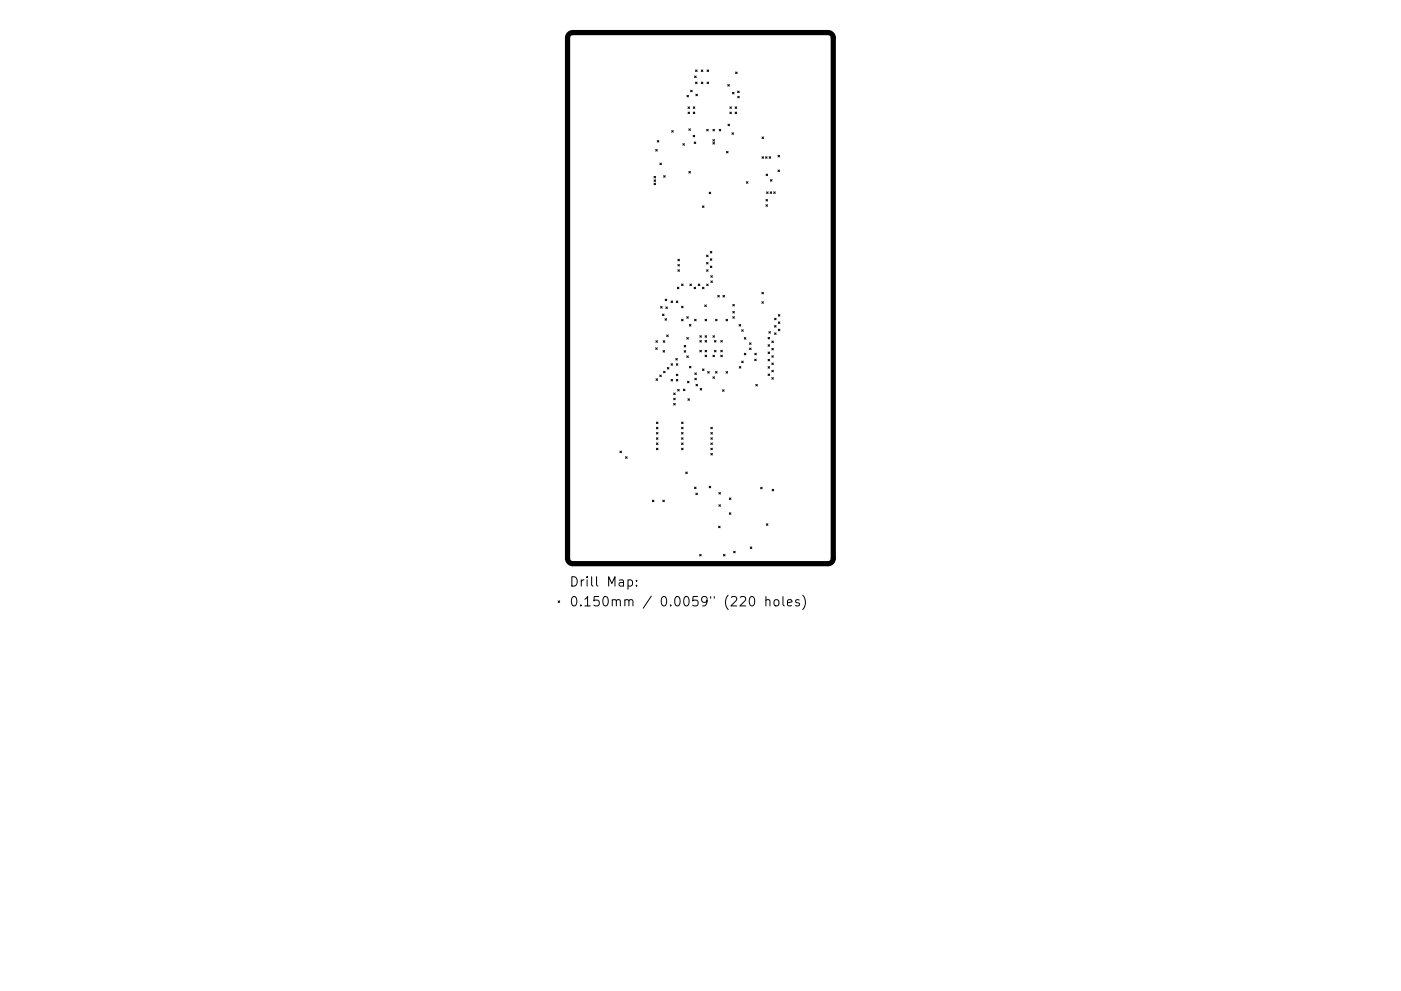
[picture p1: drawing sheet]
<svg xmlns="http://www.w3.org/2000/svg" width="297mm" height="210mm" viewBox="0 0 297 210" stroke-linecap="round" stroke-linejoin="round" font-family="sans-serif">
<defs><g id="words">
<g font-size="2.8">
<text x="120.7" y="124.5">Drill Map:</text>
<text x="120.7" y="128.7">0.150mm / 0.0059&quot; (220 holes)</text>
</g>
</g></defs>
<path d="M120.7 7.2l.7-.3h54.2a1.11 1.11 0 0 1 1.1 1.1v110.5a1.11 1.11 0 0 1-1.1 1.1h-54.2a1.11 1.11 0 0 1-1.1-1.1v-110.5z" fill="none" stroke="#000" stroke-width="1.1"/>
<g fill="none" stroke="#000" stroke-width=".21">
<path d="M146.4 19.1l.4 .4M146.8 19.1l-.4 .4M147.3 16.1l.3 .4M147.5 14.8l.3 .4M147.5 17.4l.3 .3M147.5 20l.4 .3M147.6 16.1l-.3 .4M147.8 14.8l-.3 .4M147.8 17.4l-.3 .3M147.9 20l-.4 .3M148.7 14.8l.3 .4M148.7 17.4l.3 .3"/>
<path d="M149 14.8l-.3 .4M149 17.4l-.3 .3M149.9 14.8l.3 .4M149.9 17.4l.3 .3M150.2 14.8l-.3 .4M150.2 17.4l-.3 .3M154.3 17.9l.3 .4M154.6 17.9l-.3 .4M155.3 19.6l.3 .3M155.6 19.6l-.3 .3M156 15.3l.3 .3M156.3 15.3l-.3 .3"/>
<path d="M156.4 19.3l.3 .4M156.7 19.3l-.3 .4M138.7 37.4l.3 .4M138.7 38.2l.3 .3M138.7 38.9l.3 .3M139 37.4l-.3 .4M139 38.2l-.3 .3M139 38.9l-.3 .3M139 31.7l.4 .4M139.4 31.7l-.4 .4M139.4 29.8l.3 .3M139.7 29.8l-.3 .3"/>
<path d="M139.9 34.6l.3 .3M140.2 34.6l-.3 .3M140.7 37.3l.3 .3M141 37.3l-.3 .3M142.4 27.7l.3 .3M142.7 27.7l-.3 .3M144.8 30.5l.3 .3M145.1 30.5l-.3 .3M145.7 20.2l.3 .4M145.9 22.7l.3 .3M145.9 23.8l.3 .3M146 20.2l-.3 .4"/>
<path d="M146.1 27.3l.3 .4M146.1 36.4l.3 .3M146.2 22.7l-.3 .3M146.2 23.8l-.3 .3M146.4 27.3l-.3 .4M146.4 36.4l-.3 .3M147 28.7l.3 .3M147 23.8l.3 .3M147 22.7l.3 .3M147.2 30.1l.3 .4M147.3 28.7l-.3 .3M147.3 22.7l-.3 .3"/>
<path d="M147.3 23.8l-.3 .3M147.5 30.1l-.3 .4M149.8 27.4l.4 .4M150.2 27.4l-.4 .4M151.2 27.4l.3 .4M151.2 29.6l.3 .3M151.2 30.2l.3 .4M151.5 27.4l-.3 .4M151.5 29.6l-.3 .3M151.5 30.2l-.3 .4M152.5 27.4l.3 .4M152.8 27.4l-.3 .4"/>
<path d="M154 32.1l.4 .4M154.3 26.4l.4 .3M154.4 32.1l-.4 .4M154.7 26.4l-.4 .3M154.7 22.7l.4 .3M154.7 23.8l.4 .3M155.1 22.7l-.4 .3M155.1 23.8l-.4 .3M155.2 28.2l.3 .3M155.5 28.2l-.3 .3M155.9 23.8l.3 .3M155.9 22.7l.3 .3"/>
<path d="M156.2 22.7l-.3 .3M156.2 23.8l-.3 .3M156.4 20.4l.3 .4M156.7 20.4l-.3 .4M158.2 38.6l.4 .3M158.6 38.6l-.4 .3M161.6 29.1l.3 .3M161.6 33.3l.3 .3M161.9 29.1l-.3 .3M161.9 33.3l-.3 .3M162.3 33.3l.3 .3M162.4 36.9l.4 .4"/>
<path d="M162.6 33.3l-.3 .3M162.8 36.9l-.4 .4M163.1 33.3l.3 .3M163.4 38.1l.3 .3M163.4 33.3l-.3 .3M163.7 38.1l-.3 .3M164.9 33l.4 .3M164.9 36.1l.4 .3M165.3 33l-.4 .3M165.3 36.1l-.4 .3M143.7 55l.4 .3M143.7 56.1l.4 .4"/>
<path d="M143.7 57.2l.4 .4M144.1 55l-.4 .3M144.1 56.1l-.4 .4M144.1 57.2l-.4 .4M148.9 43.7l.4 .3M149.3 43.7l-.4 .3M149.8 54.1l.3 .4M149.8 55.7l.3 .3M149.8 57.2l.3 .4M150.1 57.2l-.3 .4M150.1 54.1l-.3 .4M150.1 55.7l-.3 .3"/>
<path d="M150.4 40.8l.3 .3M150.6 54.9l.3 .3M150.6 56.5l.3 .3M150.6 53.3l.3 .4M150.7 40.8l-.3 .3M150.7 58.5l.3 .3M150.7 59.6l.3 .3M150.9 56.5l-.3 .3M150.9 53.3l-.3 .4M150.9 54.9l-.3 .3M151 58.5l-.3 .3M151 59.6l-.3 .3"/>
<path d="M162.4 42.3l.3 .4M162.4 43.4l.3 .4M162.5 40.7l.4 .3M162.7 42.3l-.3 .4M162.7 43.4l-.3 .4M162.9 40.7l-.4 .3M163.3 40.7l.3 .3M163.6 40.7l-.3 .3M164 40.7l.4 .3M164.4 40.7l-.4 .3M139 73.8l.4 .3M139.1 72.3l.3 .3"/>
<path d="M139.4 73.8l-.4 .3M139.4 72.3l-.3 .3M139.9 79.6l.3 .3M140.1 65l.3 .4M140.2 79.6l-.3 .3M140.4 65l-.3 .4M140.5 66.6l.3 .4M140.6 74.4l.3 .3M140.6 72.3l.3 .3M140.7 78.8l.3 .3M140.8 66.6l-.3 .4M140.9 74.4l-.3 .3"/>
<path d="M140.9 72.3l-.3 .3M141 67.6l.3 .3M141 78.8l-.3 .3M141 63.5l.4 .3M141.2 65.1l.3 .4M141.3 67.6l-.3 .3M141.3 71.1l.4 .3M141.4 63.5l-.4 .3M141.5 78l.3 .3M141.5 65.1l-.3 .4M141.7 71.1l-.4 .3M141.8 78l-.3 .3"/>
<path d="M142.3 63.9l.3 .3M142.3 77.2l.3 .3M142.6 77.2l-.3 .3M142.6 63.9l-.3 .3M143.3 76.1l.3 .3M143.4 77.2l.3 .3M143.4 63.9l.3 .3M143.4 79.4l.3 .3M143.6 76.1l-.3 .3M143.6 60.9l.3 .4M143.7 79.4l-.3 .3M143.7 63.9l-.3 .3"/>
<path d="M143.7 77.2l-.3 .3M143.9 60.9l-.3 .4M144.5 65l.3 .3M144.5 60.3l.3 .3M144.5 67.7l.3 .4M144.8 60.3l-.3 .3M144.8 65l-.3 .3M144.8 67.7l-.3 .4M145.1 73.3l.3 .3M145.1 74.4l.3 .3M145.4 74.4l-.3 .3M145.4 73.3l-.3 .3"/>
<path d="M145.6 67.2l.3 .3M145.6 71.6l.3 .4M145.6 75.5l.3 .3M145.9 67.2l-.3 .3M145.9 71.6l-.3 .4M145.9 75.5l-.3 .3M146.2 68.9l.3 .3M146.2 77.7l.3 .4M146.3 60.3l.3 .3M146.5 77.7l-.3 .4M146.5 68.9l-.3 .3M146.6 60.3l-.3 .3"/>
<path d="M147.2 60.9l.3 .4M147.3 67.7l.3 .4M147.3 79.1l.3 .4M147.5 60.9l-.3 .4M147.6 67.7l-.3 .4M147.6 79.1l-.3 .4M148 60.3l.4 .3M148.4 60.3l-.4 .3M148.4 71.2l.3 .4M148.4 72.2l.3 .4M148.4 74.3l.3 .4M148.7 71.2l-.3 .4"/>
<path d="M148.7 72.2l-.3 .4M148.7 74.3l-.3 .4M148.9 78.3l.4 .3M148.9 60.9l.4 .4M149.3 60.9l-.4 .4M149.3 78.3l-.4 .3M149.4 64.7l.4 .3M149.5 67.7l.3 .4M149.5 71.2l.3 .4M149.5 72.2l.3 .4M149.5 74.3l.3 .4M149.5 75.4l.3 .3"/>
<path d="M149.8 64.7l-.4 .3M149.8 67.7l-.3 .4M149.8 71.2l-.3 .4M149.8 72.2l-.3 .4M149.8 74.3l-.3 .4M149.8 75.4l-.3 .3M149.8 60.3l.4 .3M150 78.8l.4 .4M150.2 60.3l-.4 .3M150.4 78.8l-.4 .4M151.2 79.9l.3 .4M151.2 71.2l.3 .4"/>
<path d="M151.2 75.4l.3 .3M151.5 74.3l.3 .4M151.5 71.2l-.3 .4M151.5 75.4l-.3 .3M151.5 79.9l-.3 .4M151.5 72.2l.3 .4M151.7 67.7l.3 .4M151.7 78.8l.3 .4M151.8 72.2l-.3 .4M151.8 74.3l-.3 .4M152 67.7l-.3 .4M152 78.8l-.3 .4"/>
<path d="M152.2 62.7l.3 .3M152.5 62.7l-.3 .3M152.8 72.2l.3 .4M152.8 74.3l.3 .4M152.8 75.4l.3 .3M153.1 74.3l-.3 .4M153.1 72.2l-.3 .4M153.1 75.4l-.3 .3M153.3 62.7l.3 .3M153.6 62.7l-.3 .3M153.9 78.8l.4 .4M153.9 67.7l.4 .4"/>
<path d="M154.3 67.7l-.4 .4M154.3 78.8l-.4 .4M155.4 64.6l.3 .3M155.4 66.1l.3 .3M155.4 67.2l.3 .3M155.7 64.6l-.3 .3M155.7 66.1l-.3 .3M155.7 67.2l-.3 .3M156.7 68.9l.3 .3M156.7 77.8l.4 .3M157 68.9l-.3 .3M157.1 77.8l-.4 .3"/>
<path d="M157.3 76.6l.3 .3M157.3 70l.3 .3M157.6 70l-.3 .3M157.6 76.6l-.3 .3M157.8 71.6l.3 .4M157.8 75l.3 .3M158.1 75l-.3 .3M158.1 71.6l-.3 .4M158.9 72.7l.3 .4M158.9 73.8l.3 .4M159.2 73.8l-.3 .4M159.2 72.7l-.3 .4"/>
<path d="M160 76.2l.3 .3M160 75l.4 .3M160.3 76.2l-.3 .3M160.4 75l-.4 .3M161.5 62l.4 .4M161.5 64l.4 .3M161.9 64l-.4 .3M161.9 62l-.4 .4M162.8 74.7l.4 .3M162.8 71.6l.4 .3M162.8 73.1l.4 .4M162.8 76.2l.4 .4"/>
<path d="M162.8 77.8l.4 .3M162.8 79.3l.4 .4M163 70.4l.4 .3M163.2 71.6l-.4 .3M163.2 73.1l-.4 .4M163.2 74.7l-.4 .3M163.2 76.2l-.4 .4M163.2 77.8l-.4 .3M163.2 79.3l-.4 .4M163.4 70.4l-.4 .3M163.6 75.5l.4 .3M163.6 72.4l.4 .3"/>
<path d="M163.6 77l.4 .3M163.6 78.6l.4 .3M163.6 73.9l.4 .3M164 72.4l-.4 .3M164 75.5l-.4 .3M164 77l-.4 .3M164 73.9l-.4 .3M164 78.6l-.4 .3M164.2 67.5l.3 .4M164.2 69.1l.3 .3M164.2 70.6l.3 .4M164.5 67.5l-.3 .4"/>
<path d="M164.5 69.1l-.3 .3M164.5 70.6l-.3 .4M165 68.3l.3 .3M165 69.8l.3 .4M165 66.7l.3 .4M165.3 66.7l-.3 .4M165.3 68.3l-.3 .3M165.3 69.8l-.3 .4M131.4 95.7l.4 .3M131.8 95.7l-.4 .3M132.6 96.9l.4 .3M133 96.9l-.4 .3"/>
<path d="M139.1 80.4l.3 .3M139.2 89.5l.3 .4M139.2 90.7l.3 .3M139.2 91.8l.3 .3M139.2 92.9l.3 .3M139.2 94l.3 .3M139.2 95.1l.3 .3M139.4 80.4l-.3 .3M139.5 89.5l-.3 .4M139.5 90.7l-.3 .3M139.5 91.8l-.3 .3M139.5 92.9l-.3 .3"/>
<path d="M139.5 94l-.3 .3M139.5 95.1l-.3 .3M142.3 80.5l.3 .3M142.6 80.5l-.3 .3M142.8 83.4l.4 .3M142.8 84.5l.4 .3M142.8 85.6l.4 .3M143.2 83.4l-.4 .3M143.2 84.5l-.4 .3M143.2 85.6l-.4 .3M143.4 80.5l.3 .3M143.7 82.6l.3 .4"/>
<path d="M143.7 80.5l-.3 .3M144 82.6l-.3 .4M144.5 89.5l.3 .4M144.5 90.7l.3 .3M144.5 91.8l.3 .3M144.5 92.9l.3 .3M144.5 94l.3 .3M144.5 95.1l.3 .3M144.8 89.5l-.3 .4M144.8 90.7l-.3 .3M144.8 91.8l-.3 .3M144.8 92.9l-.3 .3"/>
<path d="M144.8 94l-.3 .3M144.8 95.1l-.3 .3M144.9 82.6l.3 .3M145.2 82.6l-.3 .3M145.8 80.9l.3 .3M145.9 84.6l.3 .3M146.1 80.9l-.3 .3M146.2 84.6l-.3 .3M147.3 80.3l.3 .3M147.6 81.5l.3 .4M147.6 80.3l-.3 .3M147.9 81.5l-.3 .4"/>
<path d="M148.4 82.4l.4 .4M148.8 82.4l-.4 .4M150.7 90.7l.3 .3M150.7 91.8l.3 .3M150.7 92.9l.3 .3M150.7 94l.3 .3M150.7 95.1l.3 .3M150.7 96.2l.3 .3M151 90.7l-.3 .3M151 91.8l-.3 .3M151 92.9l-.3 .3M151 94l-.3 .3"/>
<path d="M151 95.1l-.3 .3M151 96.2l-.3 .3M153.2 82.7l.3 .3M153.5 82.7l-.3 .3M160.2 81.6l.4 .3M160.6 81.6l-.4 .3M163.6 80.1l.4 .4M164 80.1l-.4 .4M138.3 106.1l.3 .3M138.6 106.1l-.3 .3M140.5 106.1l.4 .3M140.9 106.1l-.4 .3"/>
<path d="M145.4 100.1l.3 .4M145.7 100.1l-.3 .4M147.2 103.3l.4 .4M147.5 104.6l.4 .4M147.6 103.3l-.4 .4M147.9 104.6l-.4 .4M148.3 117.6l.4 .4M148.7 117.6l-.4 .4M150.4 103.2l.3 .3M150.7 103.2l-.3 .3M152.3 111.6l.4 .4M152.4 104.5l.3 .3"/>
<path d="M152.4 107.1l.3 .3M152.7 111.6l-.4 .4M152.7 104.5l-.3 .3M152.7 107.1l-.3 .3M153.4 117.6l.3 .4M153.7 117.6l-.3 .4M154.6 105.6l.4 .4M154.6 108.8l.4 .3M155 105.6l-.4 .4M155 108.8l-.4 .3M155.5 117l.4 .3M155.9 117l-.4 .3"/>
<path d="M159.1 116.1l.3 .3M159.4 116.1l-.3 .3M161.3 103.4l.3 .3M161.6 103.4l-.3 .3M162.5 111.1l.3 .4M162.8 111.1l-.3 .4M163.7 103.8l.3 .3M164 103.8l-.3 .3M118.3 127.5l.4 .3M118.7 127.5l-.4 .3M133.1 123.1l.6-.1 .4 .4v.6l-.2 .3h-.8M135 124.2v.2"/>
<path d="M135 123.1v.2M159.1 126.7l.4-.1a1.25 1.25 0 0 1 0 2l-.4-.1-.1-.3-.1-.9zM162.4 127.4l.3-.2 .4 .1 .1 1.3M162.4 126.6v2M164.2 127.4l.3-.2a.54 .54 0 0 1 .6 .4v.6a.54 .54 0 0 1-.5 .4 .54 .54 0 0 1-.5-.4zM166 126.6v1.7l.3 .3M167 127.9l.9-.2-.1-.4-.6-.1-.2 .3 .1 1h.7M169.4 127.3l-.4-.1-.3 .3 .1 .3 .6 .2v.5h-.7M170.2 126.3a2.29 2.29 0 0 1 0 3"/>
</g>
<use href="#words"/>
</svg>
